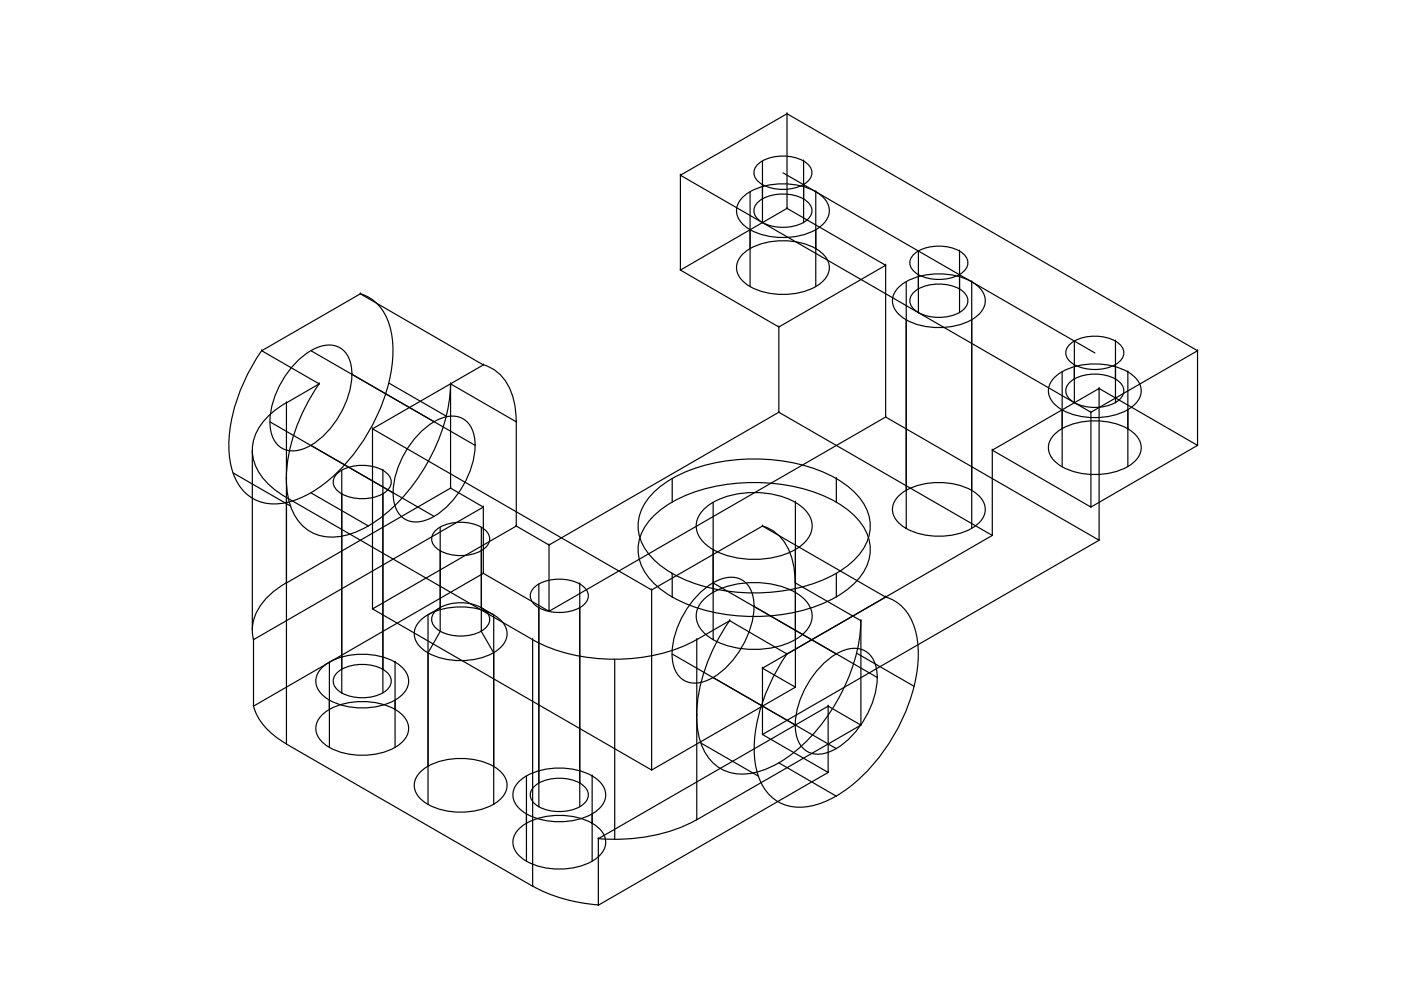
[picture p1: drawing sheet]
<svg xmlns="http://www.w3.org/2000/svg" width="297mm" height="210mm" viewBox="0 0 297 210" stroke-linecap="round" stroke-linejoin="round" font-family="sans-serif">
<!-- layer: 0 -->
<g fill="none" stroke="#000" stroke-width=".25">
<path d="M144.3 37.2v20.1l20.8 12 22.7-13.1-20.9-12M144.3 37.2h.1M160.9 34.6a9.2 9.2 0 0 1 10.2 0 2.4 2.4 0 0 1 0 4 9.2 9.2 0 0 1-10.2 0 2.4 2.4 0 0 1 0-4zM161.7 34.1v13.1M166 36.6l66.1 38.2M166.9 24.1v20.1l-22.6 13.1M166.9 24.1h.1M170.4 34.1h.1M170.4 34.1v13.1M144.3 57.3h.1M157.3 42a12.7 12.7 0 0 1 10-3 10.5 10.5 0 0 1 7.9 3.7 3.8 3.8 0 0 1-1.3 5.4 14.7 14.7 0 0 1-15.8 0 3.8 3.8 0 0 1-.8-6.1zM157.3 54a12.7 12.7 0 0 1 10-2.9 10.5 10.5 0 0 1 7.9 3.7 3.8 3.8 0 0 1-1.3 5.3 14.7 14.7 0 0 1-15.8 0 3.8 3.8 0 0 1-.8-6.1z"/>
<path d="M159 40.7v20.1M160.9 42.7a9.2 9.2 0 0 1 10.2 0 2.4 2.4 0 0 1 0 4 9.2 9.2 0 0 1-10.2 0 2.4 2.4 0 0 1 0-4zM166.9 44.2h.1M170.4 42.2h.1M173 52.7h.1M173 40.7h.1M173 40.7v20.1M187.8 56.2v32.2l45.2 26.1M187.8 56.2h.1M192.1 59.8v52.2M194 53.7a9.2 9.2 0 0 1 10.1 0 2.4 2.4 0 0 1 0 4 9.2 9.2 0 0 1-10.1 0 2.4 2.4 0 0 1 0-4zM194.7 53.2v13.1"/>
<path d="M203.4 53.2h.1M203.4 53.2v13.1M206 59.8h.1M206 59.8v52.2M55.5 74.4l20.9-12.1 26.1 15.1M55.5 74.4h.1M55.5 74.4l12.2 7M63 76.6a10.4 10.4 0 0 1 7.3-3.4 4.8 4.8 0 0 1 4.2 4.8 18.8 18.8 0 0 1-6.6 15 9.1 9.1 0 0 1-6.4 2.6 4.8 4.8 0 0 1-4.2-4.9 18.7 18.7 0 0 1 5.7-14.1zM65.9 74.4l34.8 20M74.6 79.4h.1M76.4 62.3a9.5 9.5 0 0 1 6.3 7.2 27.7 27.7 0 0 1-1.9 16.7 37.9 37.9 0 0 1-14.9 18.3 13.4 13.4 0 0 1-10.7 1.9 9.6 9.6 0 0 1-6.2-7.4 29.2 29.2 0 0 1 2.9-18.3l1.6-3.2 2-3.2M76.4 62.3h.1"/>
<path d="M102.5 77.4l-23.5 13.5v38.2M102.5 77.4h.1M102.5 77.3a9.7 9.7 0 0 1 6.5 8l.4 4.1M165.1 69.3v18.1l-48.7 28.2v14l71.4-41.2M165.1 69.3h.1M190.4 61.1a12.7 12.7 0 0 1 9.9-3 10.5 10.5 0 0 1 8 3.7 3.8 3.8 0 0 1-1.3 5.3 14.7 14.7 0 0 1-15.9 0 3.8 3.8 0 0 1-.7-6zM194 61.8a9.2 9.2 0 0 1 10.1 0 2.4 2.4 0 0 1 0 4 9.2 9.2 0 0 1-10.1 0 2.4 2.4 0 0 1 0-4zM194.7 66.3h.1M225.2 78.9v20.1M227.1 72.8a9.2 9.2 0 0 1 10.1 0 2.4 2.4 0 0 1 0 4 9.2 9.2 0 0 1-10.1 0 2.4 2.4 0 0 1 0-4zM227.8 72.3v13.1M236.5 72.3h.1"/>
<path d="M236.5 72.3v13.1M239.1 78.9h.1M239.1 78.9v20.1M253.9 74.4l-87-50.3-22.6 13.1 87 50.2v20.1M253.9 74.4h.1M53.5 95.4v38.2M57.2 89.4l26.1 15.1M60.7 85.4a13.8 13.8 0 0 0-7 8.1 9.9 9.9 0 0 0 4 9.9l3 2.1M60.7 85.4h.1M65.9 94.4l26.2 15.1M67.7 81.4l-7 4v16.1M67.7 81.4h.1"/>
<path d="M72.5 99.7v47.2M79 90.9h.1M79 90.9l59.2 34.2M81.2 99.7h.1M81.2 99.7v47.2M82.5 81.2l12.1 7.1M89.1 91.7a10.4 10.4 0 0 1 7.3-3.5 4.8 4.8 0 0 1 4.3 4.9 18.8 18.8 0 0 1-6.7 15 9.1 9.1 0 0 1-6.4 2.6 4.8 4.8 0 0 1-4.2-4.9 18.7 18.7 0 0 1 5.7-14.1zM95.5 81.4a38.7 38.7 0 0 1-10.3 24.3 25.5 25.5 0 0 1-12 7.8 9.2 9.2 0 0 1-11.8-6.8 26.6 26.6 0 0 1 1.4-16l1.1-2.7 1.4-2.7 2.4-3.9M95.5 81.4h.1M100.7 94.4h.1M109.5 89.4l-14-8v22.1l7 4v14.1l13.9 8M109.5 89.4h.1"/>
<path d="M109.5 89.4v22.1M165.1 87.4h.1M165.1 87.4l45.3 26.1M187.8 88.4h.1M210.4 95.4h.1M223.4 80.2a12.7 12.7 0 0 1 10-3 10.5 10.5 0 0 1 8 3.7 3.8 3.8 0 0 1-1.4 5.3 14.7 14.7 0 0 1-15.8 0 3.8 3.8 0 0 1-.8-6zM223.4 92.2a12.7 12.7 0 0 1 10-2.9 10.5 10.5 0 0 1 8 3.7 3.8 3.8 0 0 1-1.4 5.3 14.7 14.7 0 0 1-15.8 0 3.8 3.8 0 0 1-.8-6.1zM227.1 80.8a9.2 9.2 0 0 1 10.1 0 2.4 2.4 0 0 1 0 4.1 9.2 9.2 0 0 1-10.1 0 2.4 2.4 0 0 1 0-4.1zM231.3 87.4l22.6-13v20M231.3 87.4h.1M233 82.4l20.9 12-22.6 13.1-20.9-12.1M233 82.4h.1"/>
<path d="M236.5 80.4h.1M239.1 90.9h.1M253.9 94.4h.1M49.4 100.3l12.2 7M60.7 101.5v22.1l34.8-20.1M60.7 105.5l52.2 30.1v52.3l-52.2-30.1M60.7 105.5h.1M60.7 101.5h.1M60.7 105.5v52.3M65.9 104.5l12.2 7M71.7 100.2a9.2 9.2 0 0 1 10.2 0 2.4 2.4 0 0 1 0 4 9.2 9.2 0 0 1-10.2 0 2.4 2.4 0 0 1 0-4zM92.6 112.3a9.2 9.2 0 0 1 10.1 0 2.4 2.4 0 0 1 0 4 9.2 9.2 0 0 1-10.1 0 2.4 2.4 0 0 1 0-4z"/>
<path d="M93.3 111.8v22.1l-2.6 4.5M95.5 103.5h.1M102.1 116.8h.1M102.1 111.8v22.1M102.5 107.5l-48.8 28.1v14.1l48.8-28.1M102.5 107.5h.1M109.5 111.5l-30.5 17.6 59.2 34.2 30.4-17.6M109.5 111.5h.1M109.5 111.5l6.9 4.1M116.4 115.6h.1M138.3 104.7a26.3 26.3 0 0 1 14.7-6.8 38.5 38.5 0 0 1 24.3 3.6 13.8 13.8 0 0 1 7 8.1 9.9 9.9 0 0 1-4 9.9 31.6 31.6 0 0 1-19.4 6.2 35 35 0 0 1-20-5.2 11.9 11.9 0 0 1-5.6-8.3 9.7 9.7 0 0 1 3-7.5zM138.3 109.7a26.3 26.3 0 0 1 14.7-6.8 38.5 38.5 0 0 1 24.3 3.6 13.8 13.8 0 0 1 7 8.1 9.9 9.9 0 0 1-4 9.9 31.6 31.6 0 0 1-19.4 6.2 35 35 0 0 1-20-5.2 11.9 11.9 0 0 1-5.6-8.4 9.7 9.7 0 0 1 3-7.4z"/>
<path d="M142.5 101.5v5M149.2 108a16.3 16.3 0 0 1 12-3.5 14.8 14.8 0 0 1 9.4 3.5 4.6 4.6 0 0 1 0 7 16.3 16.3 0 0 1-12 3.6 14.8 14.8 0 0 1-9.4-3.6 4.6 4.6 0 0 1 0-7zM151.2 106.5v29.1M161.6 111.5a9.7 9.7 0 0 1 6.6 8l.4 4.1M161.7 111.5h.1M161.7 111.5l-23.5 13.6M161.7 111.5l26.1 15.1M168.6 106.5h.1M168.6 106.5v29.1M177.3 101.5h.1M177.3 106.5h.1M177.3 101.5v5"/>
<path d="M190.4 105.3a12.7 12.7 0 0 1 9.9-2.9 10.5 10.5 0 0 1 8 3.6 3.8 3.8 0 0 1-1.3 5.4 14.7 14.7 0 0 1-15.9 0 3.8 3.8 0 0 1-.7-6.1zM192.1 112h.1M210.4 113.5h.1M231.3 107.5h.1M233 114.5h.1M53.7 135.6h.1M60.7 123.6a13.9 13.9 0 0 0-6.9 8 8.3 8.3 0 0 0-.1 4M60.7 123.6h.1M79 129.1h.1M89 131.7a12.7 12.7 0 0 1 9.9-3 10.5 10.5 0 0 1 8 3.7 3.8 3.8 0 0 1-1.3 5.4 14.7 14.7 0 0 1-15.8 0 3.8 3.8 0 0 1-.8-6.1zM92.6 129.3a9.2 9.2 0 0 1 10.1 0 2.4 2.4 0 0 1 0 4 9.2 9.2 0 0 1-10.1 0 2.4 2.4 0 0 1 0-4zM93.3 128.8l-2.6 1.6v40.1"/>
<path d="M102.1 133.9h.1M102.1 128.8l2.6 1.6v40.1M102.1 133.9l2.6 4.5M102.5 121.6h.1M104.7 138.4h.1M112.9 135.6a38.7 38.7 0 0 0 26.2 3.2 30.8 30.8 0 0 0 8.6-3.2M112.9 135.6h.1M113.5 124.3a9.2 9.2 0 0 1 10.2 0 2.4 2.4 0 0 1 0 4 9.2 9.2 0 0 1-10.2 0 2.4 2.4 0 0 1 0-4zM114.2 123.8v47.3M116.4 129.6h.1M122.9 123.8h.1M122.9 123.8v47.3"/>
<path d="M130.3 139.8v38.2M138.2 125.1h.1M138.2 125.1v38.2M142.5 121.6v5M142.5 138.7l26.1 15M147.7 135.6v38.2M147.7 135.6h.1M148.3 125.9a10.4 10.4 0 0 1 7.3-3.5 4.8 4.8 0 0 1 4.2 4.9 18.8 18.8 0 0 1-6.6 14.9 9.1 9.1 0 0 1-6.4 2.6 4.8 4.8 0 0 1-4.2-4.8 18.7 18.7 0 0 1 5.7-14.1zM149.2 127.1a16.3 16.3 0 0 1 12-3.5 14.8 14.8 0 0 1 9.4 3.5 4.6 4.6 0 0 1 0 7 16.3 16.3 0 0 1-12 3.6 14.8 14.8 0 0 1-9.4-3.6 4.6 4.6 0 0 1 0-7zM151.2 135.6h.1M151.2 123.6l34.8 20.1M154.7 131.6a37.4 37.4 0 0 0-7 20.1"/>
<path d="M154.7 131.6h.1M154.7 131.6l-7 4M159.9 128.6h.1M166.9 138.7h.1M168.6 123.6h.1M177.3 121.6v5M181.6 138.5l12.2 7M182.5 131.6a38.7 38.7 0 0 1-10.3 24.3 25.5 25.5 0 0 1-12 7.9 9.2 9.2 0 0 1-11.8-6.9l-.6-3.3-.1-1.9M182.5 131.6v22.1l-34.8 20.1M182.5 131.6l-13.9-8v22.1l-6.9-4 48.7-28.2v-18.1l22.6-13v32.1l-71.3 41.2M182.5 131.6h.1M187.7 126.6a9.5 9.5 0 0 1 6.4 7.2 27.7 27.7 0 0 1-1.9 16.7 37.9 37.9 0 0 1-14.9 18.3 13.4 13.4 0 0 1-10.7 1.9 9.6 9.6 0 0 1-6.2-7.4 29.2 29.2 0 0 1 2.8-18.3l1.7-3.2 2-3.2"/>
<path d="M187.8 126.6l-20.9 12.1-12.2-7.1M187.8 126.6h.1M53.7 149.7a13.5 13.5 0 0 0 7 8M53.7 149.7h.1M60.7 157.8h.1M68.1 141.7a12.7 12.7 0 0 1 10-2.9 10.5 10.5 0 0 1 7.9 3.7 3.8 3.8 0 0 1-1.3 5.3 14.7 14.7 0 0 1-15.8 0 3.8 3.8 0 0 1-.8-6.1zM68.1 151.7a12.7 12.7 0 0 1 10-2.9 10.5 10.5 0 0 1 7.9 3.7 3.8 3.8 0 0 1-1.3 5.3 14.7 14.7 0 0 1-15.8 0 3.8 3.8 0 0 1-.8-6.1zM69.8 140.4v18.1M71.7 142.4a9.2 9.2 0 0 1 10.2 0 2.4 2.4 0 0 1 0 4 9.2 9.2 0 0 1-10.2 0 2.4 2.4 0 0 1 0-4zM81.2 141.9h.1M83.8 150.4h.1M83.8 140.4h.1"/>
<path d="M83.8 140.4v18.1M147.7 151.7h.1M148.6 157.6l12.2 7M151.2 143.7l26.1 15M161.7 141.7v14l13.9 8.1M161.7 141.7h.1M161.7 155.7h.1M168.6 145.7h.1M174.4 140.9a10.4 10.4 0 0 1 7.3-3.4 4.8 4.8 0 0 1 4.2 4.8 18.8 18.8 0 0 1-6.6 15 9.1 9.1 0 0 1-6.4 2.6 4.8 4.8 0 0 1-4.2-4.9 18.7 18.7 0 0 1 5.7-14.1zM175.6 149.7h.1M175.6 149.7l6.9 4M182.5 153.7h.1"/>
<path d="M186 143.7h.1M89 163.8a12.7 12.7 0 0 1 9.9-2.9 10.5 10.5 0 0 1 8 3.6 3.8 3.8 0 0 1-1.3 5.4 14.7 14.7 0 0 1-15.8 0 3.8 3.8 0 0 1-.8-6.1zM104.7 170.5h.1M109.9 165.8a12.7 12.7 0 0 1 9.9-2.9 10.5 10.5 0 0 1 8 3.7 3.8 3.8 0 0 1-1.3 5.3 14.7 14.7 0 0 1-15.8 0 3.8 3.8 0 0 1-.8-6.1zM109.9 175.9a12.7 12.7 0 0 1 9.9-3 10.5 10.5 0 0 1 8 3.7 3.8 3.8 0 0 1-1.3 5.4 14.7 14.7 0 0 1-15.8 0 3.8 3.8 0 0 1-.8-6.1zM111.6 164.5v18.1M113.5 166.5a9.2 9.2 0 0 1 10.2 0 2.4 2.4 0 0 1 0 4 9.2 9.2 0 0 1-10.2 0 2.4 2.4 0 0 1 0-4zM122.9 166h.1M125.5 174.6h.1M125.5 164.5h.1M125.5 164.5v18.1M126.9 177.8l48.7-28.1v14.1l-48.7 28.1"/>
<path d="M126.9 177.8h.1M126.9 177.8v14.1M138.2 163.3h.1M147.7 173.8a36.9 36.9 0 0 1-20.9 4M147.7 173.8h.1M165.1 161.7l12.2 7.1M175.6 163.8h.1M112.9 187.8a33.8 33.8 0 0 0 13.9 4.1M112.9 187.9h.1M126.9 191.9h.1"/>
</g>
</svg>
